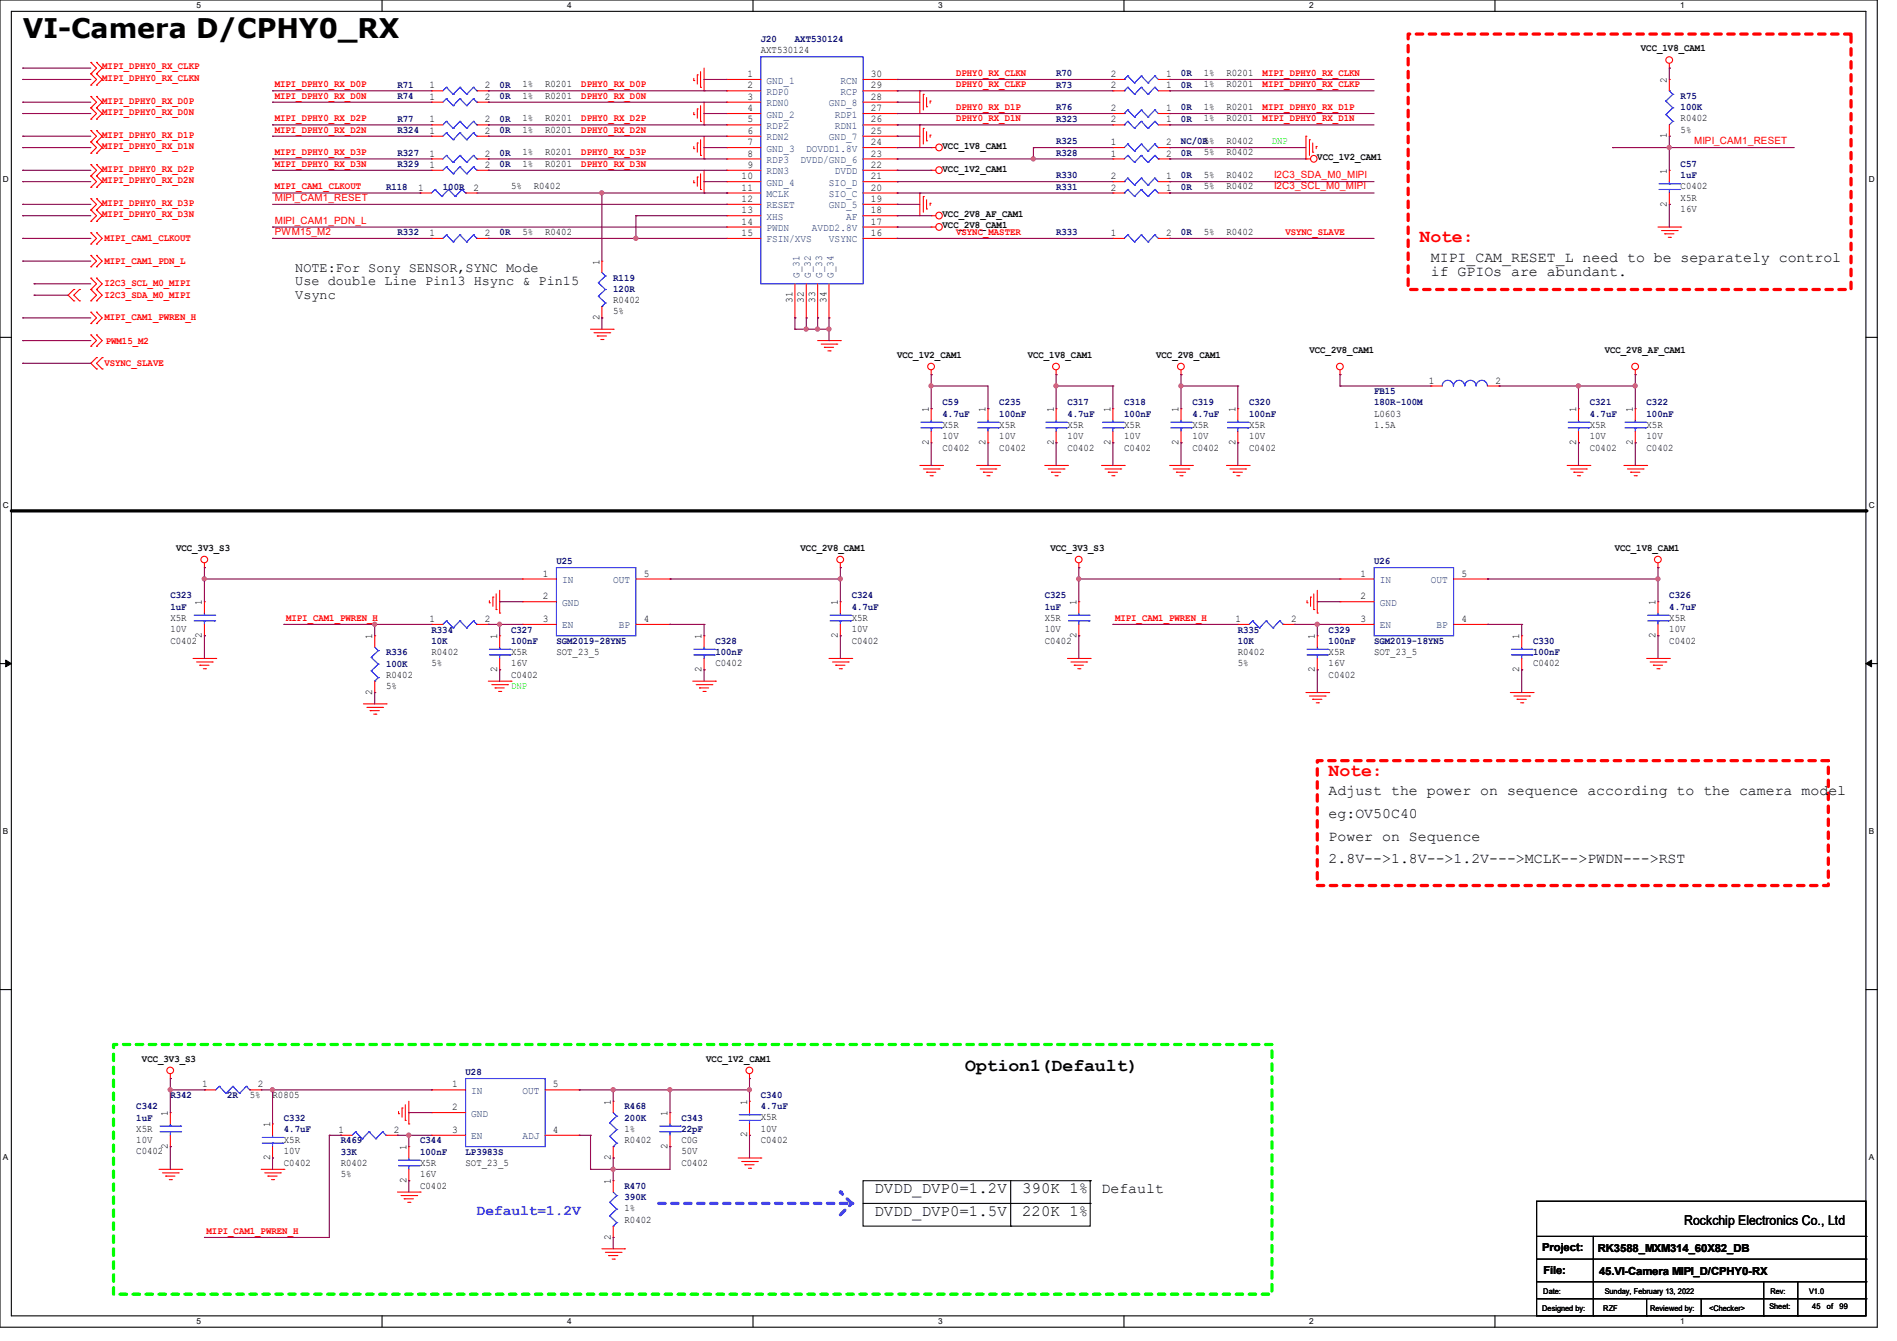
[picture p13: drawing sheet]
<svg xmlns="http://www.w3.org/2000/svg" width="297mm" height="210mm" viewBox="0 0 297 210" stroke-linecap="round" stroke-linejoin="round" font-family="sans-serif">
<defs><g id="words">
<text font-size="4.2" x="3.6" y="6">VI-Camera D/CPHY0_RX</text>
<g font-size="2.8" fill="#f00">
<text x="222.2" y="37.9">Note:</text>
<text x="208" y="121.5">Note:</text>
</g>
<text font-size="2.8" x="151.1" y="167.7">Option1(Default)</text>
<g font-size="2.5">
<text x="136.9" y="190.4">DVDD_DVP0=1.5V</text>
<text x="136.9" y="186.9">DVDD_DVP0=1.2V</text>
<text x="160" y="190.4">220K 1%</text>
<text x="160" y="186.9">390K 1%</text>
</g>
<g font-size="2.3">
<text x="224" y="41">MIPI_CAM_RESET_L need to be separately control</text>
<text x="224" y="43.3">if GPIOs are abundant.</text>
<text x="208" y="124.5">Adjust the power on sequence according to the camera model</text>
<text x="208" y="128.1">eg:OV50C40</text>
<text x="208" y="131.7">Power on Sequence</text>
<text x="208" y="135.2">2.8V--&gt;1.8V--&gt;1.2V---&gt;MCLK--&gt;PWDN---&gt;RST</text>
<text x="172.5" y="186.8">Default</text>
</g>
<text font-size="2.3" fill="#8000ff" x="74.7" y="190.3">Default=1.2V</text>
<g font-size="2.1">
<text x="46.2" y="42.5">NOTE:For Sony SENSOR,SYNC Mode</text>
<text x="46.2" y="44.7">Use double Line Pin13 Hsync &amp; Pin15</text>
<text x="46.2" y="46.8">Vsync</text>
<text x="263.7" y="191.9">Rockchip Electronics Co., Ltd</text>
</g>
<g font-size="1.7">
<text x="241.5" y="196">Project:</text>
<text x="250.1" y="196.1">RK3588_MXM314_60X82_DB</text>
<text x="241.6" y="199.5">File:</text>
<text x="250.4" y="199.7">45.VI-Camera MIPI_D/CPHY0-RX</text>
</g>
<g font-size="1.6" fill="#f00">
<text x="16" y="10.9">MIPI_DPHY0_RX_CLKP</text>
<text x="149.7" y="11.9">DPHY0_RX_CLKN</text>
<text x="197.7" y="11.9">MIPI_DPHY0_RX_CLKN</text>
<text x="16" y="18">MIPI_DPHY0_RX_D0N</text>
<text x="16" y="16.2">MIPI_DPHY0_RX_D0P</text>
<text x="16" y="12.7">MIPI_DPHY0_RX_CLKN</text>
<text x="43" y="13.7">MIPI_DPHY0_RX_D0P</text>
<text x="43" y="15.5">MIPI_DPHY0_RX_D0N</text>
<text x="91" y="13.7">DPHY0_RX_D0P</text>
<text x="91" y="15.5">DPHY0_RX_D0N</text>
<text x="149.7" y="13.7">DPHY0_RX_CLKP</text>
<text x="149.7" y="17.2">DPHY0_RX_D1P</text>
<text x="197.7" y="13.7">MIPI_DPHY0_RX_CLKP</text>
<text x="197.7" y="17.2">MIPI_DPHY0_RX_D1P</text>
<text x="16" y="23.3">MIPI_DPHY0_RX_D1N</text>
<text x="16" y="21.5">MIPI_DPHY0_RX_D1P</text>
<text x="43" y="19">MIPI_DPHY0_RX_D2P</text>
<text x="43" y="20.8">MIPI_DPHY0_RX_D2N</text>
<text x="91" y="19">DPHY0_RX_D2P</text>
<text x="91" y="20.8">DPHY0_RX_D2N</text>
<text x="149.7" y="19">DPHY0_RX_D1N</text>
<text x="197.7" y="19">MIPI_DPHY0_RX_D1N</text>
<text x="265.3" y="22.6">MIPI_CAM1_RESET</text>
<text x="16" y="28.7">MIPI_DPHY0_RX_D2N</text>
<text x="16" y="26.9">MIPI_DPHY0_RX_D2P</text>
<text x="43" y="29.7">MIPI_CAM1_CLKOUT</text>
<text x="43" y="24.3">MIPI_DPHY0_RX_D3P</text>
<text x="43" y="26.1">MIPI_DPHY0_RX_D3N</text>
<text x="91" y="24.3">DPHY0_RX_D3P</text>
<text x="91" y="26.1">DPHY0_RX_D3N</text>
<text x="199.5" y="27.9">I2C3_SDA_M0_MIPI</text>
<text x="199.5" y="29.7">I2C3_SCL_M0_MIPI</text>
<text x="16" y="34">MIPI_DPHY0_RX_D3N</text>
<text x="16" y="32.2">MIPI_DPHY0_RX_D3P</text>
<text x="43" y="35">MIPI_CAM1_PDN_L</text>
<text x="43" y="31.5">MIPI_CAM1_RESET</text>
<text x="16.3" y="37.7">MIPI_CAM1_CLKOUT</text>
<text x="16.3" y="41.3">MIPI_CAM1_PDN_L</text>
<text x="43" y="36.8">PWM15_M2</text>
<text x="149.7" y="36.8">VSYNC_MASTER</text>
<text x="201.2" y="36.8">VSYNC_SLAVE</text>
<text x="16.3" y="46.6">I2C3_SDA_M0_MIPI</text>
<text x="16.3" y="44.8">I2C3_SCL_M0_MIPI</text>
<text x="16.3" y="50.2">MIPI_CAM1_PWREN_H</text>
<text x="16.6" y="53.9">PWM15_M2</text>
<text x="16.3" y="57.3">VSYNC_SLAVE</text>
<text x="44.8" y="97.2">MIPI_CAM1_PWREN_H</text>
<text x="174.6" y="97.2">MIPI_CAM1_PWREN_H</text>
<text x="32.3" y="193.2">MIPI_CAM1_PWREN_H</text>
</g>
<g font-size="1.6" fill="#000080">
<text x="119.1" y="6.6">J20</text>
<text x="124.5" y="6.6">AXT530124</text>
<text x="165.4" y="11.9">R70</text>
<text x="184.9" y="11.9">0R</text>
<text x="62.2" y="13.7">R71</text>
<text x="62.2" y="15.5">R74</text>
<text x="78.2" y="13.7">0R</text>
<text x="78.2" y="15.5">0R</text>
<text x="165.4" y="13.7">R73</text>
<text x="165.4" y="17.3">R76</text>
<text x="184.9" y="13.7">0R</text>
<text x="184.9" y="17.3">0R</text>
<text x="263.1" y="15.5">R75</text>
<text x="263.1" y="17.3">100K</text>
<text x="62.2" y="20.8">R324</text>
<text x="62.2" y="19">R77</text>
<text x="78.2" y="20.8">0R</text>
<text x="78.2" y="19">0R</text>
<text x="165.4" y="19">R323</text>
<text x="165.4" y="22.6">R325</text>
<text x="184.9" y="19">0R</text>
<text x="184.9" y="22.6">NC/0R5%</text>
<text x="60.5" y="29.7">R118</text>
<text x="62.2" y="26.2">R329</text>
<text x="62.2" y="24.4">R327</text>
<text x="69.3" y="29.7">100R</text>
<text x="78.2" y="26.2">0R</text>
<text x="78.2" y="24.4">0R</text>
<text x="165.4" y="27.9">R330</text>
<text x="165.4" y="29.7">R331</text>
<text x="165.4" y="24.4">R328</text>
<text x="184.9" y="27.9">0R</text>
<text x="184.9" y="29.7">0R</text>
<text x="184.9" y="24.4">0R</text>
<text x="263.1" y="26.2">C57</text>
<text x="263.1" y="27.9">1uF</text>
<text x="62.2" y="36.8">R332</text>
<text x="78.2" y="36.8">0R</text>
<text x="165.4" y="36.8">R333</text>
<text x="184.9" y="36.8">0R</text>
<text x="96" y="43.9">R119</text>
<text x="96" y="45.7">120R</text>
<text x="147.6" y="63.5">C59</text>
<text x="147.6" y="65.3">4.7uF</text>
<text x="156.5" y="63.5">C235</text>
<text x="156.5" y="65.3">100nF</text>
<text x="167.1" y="63.5">C317</text>
<text x="167.1" y="65.3">4.7uF</text>
<text x="176" y="63.5">C318</text>
<text x="176" y="65.3">100nF</text>
<text x="186.7" y="63.5">C319</text>
<text x="186.7" y="65.3">4.7uF</text>
<text x="195.6" y="63.5">C320</text>
<text x="195.6" y="65.3">100nF</text>
<text x="215.1" y="61.7">FB15</text>
<text x="215.1" y="63.5">180R-100M</text>
<text x="248.9" y="63.5">C321</text>
<text x="248.9" y="65.3">4.7uF</text>
<text x="257.8" y="63.5">C322</text>
<text x="257.8" y="65.3">100nF</text>
<text x="87.1" y="88.4">U25</text>
<text x="215.1" y="88.4">U26</text>
<text x="26.7" y="93.7">C323</text>
<text x="26.7" y="95.5">1uF</text>
<text x="133.3" y="93.7">C324</text>
<text x="133.3" y="95.5">4.7uF</text>
<text x="163.6" y="93.7">C325</text>
<text x="163.6" y="95.5">1uF</text>
<text x="261.4" y="93.7">C326</text>
<text x="261.4" y="95.5">4.7uF</text>
<text x="67.6" y="99.1">R334</text>
<text x="67.6" y="100.8">10K</text>
<text x="80" y="99.1">C327</text>
<text x="80" y="100.8">100nF</text>
<text x="87.1" y="100.8">SGM2019-28YN5</text>
<text x="112" y="100.8">C328</text>
<text x="193.8" y="99.1">R335</text>
<text x="193.8" y="100.8">10K</text>
<text x="208" y="99.1">C329</text>
<text x="208" y="100.8">100nF</text>
<text x="215.1" y="100.8">SGM2019-18YN5</text>
<text x="240" y="100.8">C330</text>
<text x="60.5" y="102.6">R336</text>
<text x="60.5" y="104.4">100K</text>
<text x="112" y="102.6">100nF</text>
<text x="240" y="102.6">100nF</text>
<text x="21.3" y="173.7">C342</text>
<text x="26.7" y="172">R342</text>
<text x="35.6" y="172">2R</text>
<text x="72.9" y="168.4">U28</text>
<text x="97.8" y="173.7">R468</text>
<text x="119.1" y="172">C340</text>
<text x="119.1" y="173.7">4.7uF</text>
<text x="21.3" y="175.5">1uF</text>
<text x="44.4" y="175.5">C332</text>
<text x="44.4" y="177.3">4.7uF</text>
<text x="53.3" y="179.1">R469</text>
<text x="65.8" y="179.1">C344</text>
<text x="97.8" y="175.5">200K</text>
<text x="106.7" y="175.5">C343</text>
<text x="106.7" y="177.3">22pF</text>
<text x="53.3" y="180.8">33K</text>
<text x="65.8" y="180.8">100nF</text>
<text x="72.9" y="180.8">LP3983S</text>
<text x="97.8" y="186.2">R470</text>
<text x="97.8" y="188">390K</text>
</g>
<g font-size="1.6">
<text x="119.1" y="8.3">AXT530124</text>
<text x="188.5" y="11.9">1%</text>
<text x="192" y="11.9">R0201</text>
<text x="256.9" y="8">VCC_1V8_CAM1</text>
<text x="67.2" y="13.8">1</text>
<text x="67.2" y="15.6">1</text>
<text x="75.9" y="13.8">2</text>
<text x="75.9" y="15.6">2</text>
<text x="81.8" y="13.7">1%</text>
<text x="81.8" y="15.5">1%</text>
<text x="85.3" y="13.7">R0201</text>
<text x="85.3" y="15.5">R0201</text>
<text x="117" y="12.1">1</text>
<text x="117" y="13.8">2</text>
<text x="117" y="15.6">3</text>
<text x="117" y="17.4">4</text>
<text x="136.4" y="17.4">27</text>
<text x="136.4" y="15.6">28</text>
<text x="136.4" y="13.8">29</text>
<text x="136.4" y="12.1">30</text>
<text x="173.9" y="13.8">2</text>
<text x="173.9" y="12.1">2</text>
<text x="173.9" y="17.4">2</text>
<text x="182.6" y="13.8">1</text>
<text x="182.6" y="12.1">1</text>
<text x="182.6" y="17.4">1</text>
<text x="188.5" y="13.7">1%</text>
<text x="188.5" y="17.2">1%</text>
<text x="192" y="13.7">R0201</text>
<text x="192" y="17.2">R0201</text>
<text x="261" y="13" transform="rotate(-90 261 13)">2</text>
<text x="67.2" y="21">1</text>
<text x="67.2" y="19.2">1</text>
<text x="75.9" y="21">2</text>
<text x="75.9" y="19.2">2</text>
<text x="81.8" y="20.8">1%</text>
<text x="81.8" y="19">1%</text>
<text x="85.3" y="20.8">R0201</text>
<text x="85.3" y="19">R0201</text>
<text x="117" y="19.2">5</text>
<text x="117" y="21">6</text>
<text x="117" y="22.7">7</text>
<text x="136.4" y="22.7">24</text>
<text x="136.4" y="21">25</text>
<text x="136.4" y="19.2">26</text>
<text x="147.6" y="23.3">VCC_1V8_CAM1</text>
<text x="173.9" y="19.2">2</text>
<text x="173.9" y="22.7">1</text>
<text x="182.6" y="19.2">1</text>
<text x="182.6" y="22.7">2</text>
<text x="188.5" y="19">1%</text>
<text x="192" y="19">R0201</text>
<text x="192" y="22.6">R0402</text>
<text x="261" y="21.7" transform="rotate(-90 261 21.7)">1</text>
<text x="263.1" y="19">R0402</text>
<text x="263.1" y="20.8">5%</text>
<text x="65.4" y="29.8">1</text>
<text x="67.2" y="26.3">1</text>
<text x="67.2" y="24.5">1</text>
<text x="74.1" y="29.8">2</text>
<text x="75.9" y="26.3">2</text>
<text x="75.9" y="24.5">2</text>
<text x="80" y="29.7">5%</text>
<text x="81.8" y="26.1">1%</text>
<text x="81.8" y="24.3">1%</text>
<text x="83.6" y="29.7">R0402</text>
<text x="85.3" y="26.1">R0201</text>
<text x="85.3" y="24.3">R0201</text>
<text x="116.1" y="28.1">10</text>
<text x="116.1" y="29.8">11</text>
<text x="117" y="24.5">8</text>
<text x="117" y="26.3">9</text>
<text x="136.4" y="29.8">20</text>
<text x="136.4" y="28.1">21</text>
<text x="136.4" y="26.3">22</text>
<text x="136.4" y="24.5">23</text>
<text x="147.6" y="26.9">VCC_1V2_CAM1</text>
<text x="173.9" y="28.1">2</text>
<text x="173.9" y="29.8">2</text>
<text x="173.9" y="24.5">1</text>
<text x="182.6" y="28.1">1</text>
<text x="182.6" y="29.8">1</text>
<text x="182.6" y="24.5">2</text>
<text x="188.5" y="27.9">5%</text>
<text x="188.5" y="29.7">5%</text>
<text x="188.5" y="24.3">5%</text>
<text x="192" y="27.9">R0402</text>
<text x="192" y="29.7">R0402</text>
<text x="192" y="24.3">R0402</text>
<text x="206.2" y="25.1">VCC_1V2_CAM1</text>
<text x="261" y="27.2" transform="rotate(-90 261 27.2)">1</text>
<text x="263.1" y="29.7">C0402</text>
<text x="116.1" y="31.6">12</text>
<text x="116.1" y="33.4">13</text>
<text x="116.1" y="35.2">14</text>
<text x="136.4" y="35.2">17</text>
<text x="136.4" y="33.4">18</text>
<text x="136.4" y="31.6">19</text>
<text x="147.6" y="35.8">VCC_2V8_CAM1</text>
<text x="147.6" y="34">VCC_2V8_AF_CAM1</text>
<text x="261" y="32.3" transform="rotate(-90 261 32.3)">2</text>
<text x="263.1" y="31.5">X5R</text>
<text x="263.1" y="33.2">16V</text>
<text x="67.2" y="37">1</text>
<text x="75.9" y="37">2</text>
<text x="81.8" y="36.8">5%</text>
<text x="85.3" y="36.8">R0402</text>
<text x="93.9" y="41.4" transform="rotate(-90 93.9 41.4)">1</text>
<text x="116.1" y="37">15</text>
<text x="136.4" y="37">16</text>
<text x="173.9" y="37">1</text>
<text x="182.6" y="37">2</text>
<text x="188.5" y="36.8">5%</text>
<text x="192" y="36.8">R0402</text>
<text x="96" y="47.5">R0402</text>
<text x="124.1" y="47.5" transform="rotate(-90 124.1 47.5)">31</text>
<text x="125.9" y="47.5" transform="rotate(-90 125.9 47.5)">32</text>
<text x="127.6" y="47.5" transform="rotate(-90 127.6 47.5)">33</text>
<text x="129.4" y="47.5" transform="rotate(-90 129.4 47.5)">34</text>
<text x="93.9" y="50.1" transform="rotate(-90 93.9 50.1)">2</text>
<text x="96" y="49.2">5%</text>
<text x="140.5" y="56">VCC_1V2_CAM1</text>
<text x="160.9" y="56">VCC_1V8_CAM1</text>
<text x="181" y="56">VCC_2V8_CAM1</text>
<text x="205" y="55.3">VCC_2V8_CAM1</text>
<text x="251.2" y="55.3">VCC_2V8_AF_CAM1</text>
<text x="145.4" y="64.6" transform="rotate(-90 145.4 64.6)">1</text>
<text x="154.3" y="64.6" transform="rotate(-90 154.3 64.6)">1</text>
<text x="165" y="64.6" transform="rotate(-90 165 64.6)">1</text>
<text x="173.9" y="64.6" transform="rotate(-90 173.9 64.6)">1</text>
<text x="184.5" y="64.6" transform="rotate(-90 184.5 64.6)">1</text>
<text x="193.4" y="64.6" transform="rotate(-90 193.4 64.6)">1</text>
<text x="215.1" y="65.2">L0603</text>
<text x="223.7" y="60.1">1</text>
<text x="234.1" y="60.1">2</text>
<text x="246.8" y="64.6" transform="rotate(-90 246.8 64.6)">1</text>
<text x="255.7" y="64.6" transform="rotate(-90 255.7 64.6)">1</text>
<text x="145.4" y="69.7" transform="rotate(-90 145.4 69.7)">2</text>
<text x="147.6" y="70.6">C0402</text>
<text x="147.6" y="67">X5R</text>
<text x="147.6" y="68.8">10V</text>
<text x="154.3" y="69.7" transform="rotate(-90 154.3 69.7)">2</text>
<text x="156.5" y="70.6">C0402</text>
<text x="156.5" y="67">X5R</text>
<text x="156.5" y="68.8">10V</text>
<text x="165" y="69.7" transform="rotate(-90 165 69.7)">2</text>
<text x="167.1" y="70.6">C0402</text>
<text x="167.1" y="67">X5R</text>
<text x="167.1" y="68.8">10V</text>
<text x="173.9" y="69.7" transform="rotate(-90 173.9 69.7)">2</text>
<text x="176" y="70.6">C0402</text>
<text x="176" y="67">X5R</text>
<text x="176" y="68.8">10V</text>
<text x="184.5" y="69.7" transform="rotate(-90 184.5 69.7)">2</text>
<text x="186.7" y="70.6">C0402</text>
<text x="186.7" y="67">X5R</text>
<text x="186.7" y="68.8">10V</text>
<text x="193.4" y="69.7" transform="rotate(-90 193.4 69.7)">2</text>
<text x="195.6" y="70.6">C0402</text>
<text x="195.6" y="67">X5R</text>
<text x="195.6" y="68.8">10V</text>
<text x="215.1" y="67">1.5A</text>
<text x="246.8" y="69.7" transform="rotate(-90 246.8 69.7)">2</text>
<text x="248.9" y="70.6">C0402</text>
<text x="248.9" y="67">X5R</text>
<text x="248.9" y="68.8">10V</text>
<text x="255.7" y="69.7" transform="rotate(-90 255.7 69.7)">2</text>
<text x="257.8" y="70.6">C0402</text>
<text x="257.8" y="67">X5R</text>
<text x="257.8" y="68.8">10V</text>
<text x="27.6" y="86.3">VCC_3V3_S3</text>
<text x="125.3" y="86.3">VCC_2V8_CAM1</text>
<text x="164.5" y="86.3">VCC_3V3_S3</text>
<text x="252.8" y="86.3">VCC_1V8_CAM1</text>
<text x="31.6" y="94.8" transform="rotate(-90 31.6 94.8)">1</text>
<text x="85" y="90.3">1</text>
<text x="85" y="93.9">2</text>
<text x="100.8" y="90.3">5</text>
<text x="131.2" y="94.8" transform="rotate(-90 131.2 94.8)">1</text>
<text x="168.5" y="94.8" transform="rotate(-90 168.5 94.8)">1</text>
<text x="213" y="90.3">1</text>
<text x="213" y="93.9">2</text>
<text x="228.8" y="90.3">5</text>
<text x="259.2" y="94.8" transform="rotate(-90 259.2 94.8)">1</text>
<text x="26.7" y="100.8">C0402</text>
<text x="26.7" y="97.2">X5R</text>
<text x="26.7" y="99">10V</text>
<text x="31.6" y="99.9" transform="rotate(-90 31.6 99.9)">2</text>
<text x="58.3" y="100.1" transform="rotate(-90 58.3 100.1)">1</text>
<text x="67.2" y="97.4">1</text>
<text x="75.9" y="97.4">2</text>
<text x="77.9" y="100.1" transform="rotate(-90 77.9 100.1)">1</text>
<text x="85" y="97.4">3</text>
<text x="100.8" y="97.4">4</text>
<text x="109.9" y="100.1" transform="rotate(-90 109.9 100.1)">1</text>
<text x="131.2" y="99.9" transform="rotate(-90 131.2 99.9)">2</text>
<text x="133.3" y="100.8">C0402</text>
<text x="133.3" y="97.2">X5R</text>
<text x="133.3" y="99">10V</text>
<text x="163.6" y="100.8">C0402</text>
<text x="163.6" y="97.2">X5R</text>
<text x="163.6" y="99">10V</text>
<text x="168.5" y="99.9" transform="rotate(-90 168.5 99.9)">2</text>
<text x="193.5" y="97.4">1</text>
<text x="202.1" y="97.4">2</text>
<text x="205.9" y="100.1" transform="rotate(-90 205.9 100.1)">1</text>
<text x="213" y="97.4">3</text>
<text x="228.8" y="97.4">4</text>
<text x="237.9" y="100.1" transform="rotate(-90 237.9 100.1)">1</text>
<text x="259.2" y="99.9" transform="rotate(-90 259.2 99.9)">2</text>
<text x="261.4" y="100.8">C0402</text>
<text x="261.4" y="97.2">X5R</text>
<text x="261.4" y="99">10V</text>
<text x="60.5" y="106.1">R0402</text>
<text x="60.5" y="107.9">5%</text>
<text x="67.6" y="102.6">R0402</text>
<text x="67.6" y="104.3">5%</text>
<text x="77.9" y="105.2" transform="rotate(-90 77.9 105.2)">2</text>
<text x="80" y="106.1">C0402</text>
<text x="80" y="102.6">X5R</text>
<text x="80" y="104.3">16V</text>
<text x="87.1" y="102.6">SOT_23_5</text>
<text x="109.9" y="105.2" transform="rotate(-90 109.9 105.2)">2</text>
<text x="112" y="104.3">C0402</text>
<text x="193.8" y="102.6">R0402</text>
<text x="193.8" y="104.3">5%</text>
<text x="205.9" y="105.2" transform="rotate(-90 205.9 105.2)">2</text>
<text x="208" y="106.1">C0402</text>
<text x="208" y="102.6">X5R</text>
<text x="208" y="104.3">16V</text>
<text x="215.1" y="102.6">SOT_23_5</text>
<text x="237.9" y="105.2" transform="rotate(-90 237.9 105.2)">2</text>
<text x="240" y="104.3">C0402</text>
<text x="58.3" y="108.8" transform="rotate(-90 58.3 108.8)">2</text>
<text x="22.2" y="166.3">VCC_3V3_S3</text>
<text x="110.6" y="166.3">VCC_1V2_CAM1</text>
<text x="31.7" y="170.3">1</text>
<text x="39.1" y="171.9">5%</text>
<text x="40.3" y="170.3">2</text>
<text x="42.7" y="171.9">R0805</text>
<text x="70.8" y="170.3">1</text>
<text x="70.8" y="173.9">2</text>
<text x="86.6" y="170.3">5</text>
<text x="95.6" y="173" transform="rotate(-90 95.6 173)">1</text>
<text x="117" y="173" transform="rotate(-90 117 173)">1</text>
<text x="21.3" y="177.2">X5R</text>
<text x="21.3" y="179">10V</text>
<text x="26.3" y="179.9" transform="rotate(-90 26.3 179.9)">2</text>
<text x="26.3" y="174.8" transform="rotate(-90 26.3 174.8)">1</text>
<text x="42.3" y="176.6" transform="rotate(-90 42.3 176.6)">1</text>
<text x="44.4" y="179">X5R</text>
<text x="53" y="177.4">1</text>
<text x="61.7" y="177.4">2</text>
<text x="70.8" y="177.4">3</text>
<text x="86.6" y="177.4">4</text>
<text x="97.8" y="179">R0402</text>
<text x="97.8" y="177.2">1%</text>
<text x="104.5" y="179.9" transform="rotate(-90 104.5 179.9)">2</text>
<text x="104.5" y="174.8" transform="rotate(-90 104.5 174.8)">1</text>
<text x="106.7" y="179">C0G</text>
<text x="117" y="178.1" transform="rotate(-90 117 178.1)">2</text>
<text x="119.1" y="179">C0402</text>
<text x="119.1" y="175.5">X5R</text>
<text x="119.1" y="177.2">10V</text>
<text x="21.3" y="180.8">C0402</text>
<text x="42.3" y="181.7" transform="rotate(-90 42.3 181.7)">2</text>
<text x="44.4" y="182.6">C0402</text>
<text x="44.4" y="180.8">10V</text>
<text x="53.3" y="182.6">R0402</text>
<text x="53.3" y="184.4">5%</text>
<text x="63.6" y="185.2" transform="rotate(-90 63.6 185.2)">2</text>
<text x="63.6" y="180.1" transform="rotate(-90 63.6 180.1)">1</text>
<text x="65.8" y="182.6">X5R</text>
<text x="65.8" y="184.4">16V</text>
<text x="72.9" y="182.6">SOT_23_5</text>
<text x="95.6" y="185.5" transform="rotate(-90 95.6 185.5)">1</text>
<text x="95.6" y="181.7" transform="rotate(-90 95.6 181.7)">2</text>
<text x="106.7" y="182.6">C0402</text>
<text x="106.7" y="180.8">50V</text>
<text x="65.8" y="186.1">C0402</text>
<text x="97.8" y="191.5">R0402</text>
<text x="97.8" y="189.7">1%</text>
<text x="95.6" y="194.1" transform="rotate(-90 95.6 194.1)">2</text>
</g>
<g font-size="1.6" fill="#004080">
<text x="120" y="13.1">GND_1</text>
<text x="120" y="14.9">RDP0</text>
<text x="120" y="16.6">RDN0</text>
<text x="129.8" y="16.6">GND_8</text>
<text x="131.6" y="14.9">RCP</text>
<text x="131.6" y="13.1">RCN</text>
<text x="120" y="18.4">GND_2</text>
<text x="120" y="20.2">RDP2</text>
<text x="120" y="22">RDN2</text>
<text x="120" y="23.7">GND_3</text>
<text x="126.2" y="23.7">DOVDD1.8V</text>
<text x="129.8" y="22">GND_7</text>
<text x="130.7" y="20.2">RDN1</text>
<text x="130.7" y="18.4">RDP1</text>
<text x="120" y="25.5">RDP3</text>
<text x="120" y="27.3">RDN3</text>
<text x="120" y="29.1">GND_4</text>
<text x="125.3" y="25.5">DVDD/GND_6</text>
<text x="129.8" y="29.1">SIO_D</text>
<text x="130.7" y="27.3">DVDD</text>
<text x="120" y="30.9">MCLK</text>
<text x="120" y="32.6">RESET</text>
<text x="120" y="34.4">XHS</text>
<text x="129.8" y="32.6">GND_5</text>
<text x="129.8" y="30.9">SIO_C</text>
<text x="132.5" y="34.4">AF</text>
<text x="120" y="36.2">PWDN</text>
<text x="120" y="38">FSIN/XVS</text>
<text x="127.1" y="36.2">AVDD2.8V</text>
<text x="129.8" y="38">VSYNC</text>
<text x="125.2" y="43.6" transform="rotate(-90 125.2 43.6)">G_31</text>
<text x="127" y="43.6" transform="rotate(-90 127 43.6)">G_32</text>
<text x="128.7" y="43.6" transform="rotate(-90 128.7 43.6)">G_33</text>
<text x="130.5" y="43.6" transform="rotate(-90 130.5 43.6)">G_34</text>
<text x="88" y="91.3">IN</text>
<text x="88" y="94.9">GND</text>
<text x="96" y="91.3">OUT</text>
<text x="216" y="91.3">IN</text>
<text x="216" y="94.9">GND</text>
<text x="224" y="91.3">OUT</text>
<text x="88" y="98.4">EN</text>
<text x="96.9" y="98.4">BP</text>
<text x="216" y="98.4">EN</text>
<text x="224.9" y="98.4">BP</text>
<text x="73.8" y="171.3">IN</text>
<text x="81.8" y="171.3">OUT</text>
<text x="73.8" y="174.9">GND</text>
<text x="73.8" y="178.4">EN</text>
<text x="81.8" y="178.4">ADJ</text>
</g>
<g font-size="1.6" fill="#0f0">
<text x="199.1" y="22.6">DNP</text>
<text x="80" y="107.9">DNP</text>
</g>
<g font-size="1.3">
<text x="30.8" y="1.3">5</text>
<text x="88.8" y="1.3">4</text>
<text x="146.9" y="1.3">3</text>
<text x="205" y="1.3">2</text>
<text x="263.1" y="1.3">1</text>
<text x=".5" y="28.4">D</text>
<text x="292.6" y="28.4">D</text>
<text x=".5" y="79.5">C</text>
<text x="292.6" y="79.5">C</text>
<text x=".5" y="130.6">B</text>
<text x="292.6" y="130.6">B</text>
<text x=".5" y="181.7">A</text>
<text x="292.6" y="181.7">A</text>
<text x="30.8" y="207.4">5</text>
<text x="88.8" y="207.4">4</text>
<text x="146.9" y="207.4">3</text>
<text x="205" y="207.4">2</text>
<text x="263.1" y="207.4">1</text>
</g>
<g font-size="1.2">
<text x="241.6" y="202.6">Date:</text>
<text x="251.2" y="202.6">Sunday, February 13, 2022</text>
<text x="277.2" y="202.6">Rev:</text>
<text x="283.2" y="202.6">V1.0</text>
<text x="241.5" y="205.3">Designed by:</text>
<text x="251" y="205.3">RZF</text>
<text x="258.4" y="205.3">Reviewed by:</text>
<text x="267.6" y="205.3">&lt;Checker&gt;</text>
<text x="277" y="205.1">Sheet:</text>
<text x="283.8" y="205.1">45</text>
<text x="286" y="205.1">of</text>
<text x="288" y="205.1">99</text>
</g>
</g></defs>
<path d="M0 0h293.9v207.9h-293.9zM1.8 1.8h290.3v204.3h-290.3z" fill="none" stroke="#000" stroke-width=".17"/>
<g fill="#fff">
<path d="M30.8 .2h.7v1.4h-.7z"/>
<path d="M30.8 206.2h.7v1.4h-.7z"/>
</g>
<path d="M59.8 0v1.8M59.8 206.1v1.8" fill="none" stroke="#000" stroke-width=".17"/>
<g fill="#fff">
<path d="M88.8 .2h.7v1.4h-.7z"/>
<path d="M88.8 206.2h.7v1.4h-.7z"/>
</g>
<path d="M117.9 0v1.8M117.9 206.1v1.8" fill="none" stroke="#000" stroke-width=".17"/>
<g fill="#fff">
<path d="M146.9 .2h.7v1.4h-.7z"/>
<path d="M146.9 206.2h.7v1.4h-.7z"/>
</g>
<path d="M176 0v1.8M176 206.1v1.8" fill="none" stroke="#000" stroke-width=".17"/>
<g fill="#fff">
<path d="M205 .2h.7v1.4h-.7z"/>
<path d="M205 206.2h.7v1.4h-.7z"/>
</g>
<path d="M234.1 0v1.8M234.1 206.1v1.8" fill="none" stroke="#000" stroke-width=".17"/>
<g fill="#fff">
<path d="M263.1 .2h.6v1.4h-.6z"/>
<path d="M263.1 206.2h.6v1.4h-.6z"/>
<path d="M.5 27.3h.9v1.4h-.9z"/>
<path d="M292.6 27.3h.9v1.4h-.9z"/>
<path d="M.5 78.4h.9v1.4h-.9z"/>
<path d="M292.6 78.4h.9v1.4h-.9z"/>
</g>
<path d="M0 52.8h1.8M292.1 52.8h1.8" fill="none" stroke="#000" stroke-width=".17"/>
<g fill="#fff">
<path d="M.5 129.5h.8v1.4h-.8z"/>
<path d="M292.6 129.5h.8v1.4h-.8z"/>
</g>
<path d="M0 103.9h1.8M292.1 103.9h1.8" fill="none" stroke="#000" stroke-width=".17"/>
<path d="M.9 103.4l.9 .5-.9 .5zM292.1 103.9l.9-.5v1z" fill="#000" stroke="#000" stroke-width=".16"/>
<g fill="#fff">
<path d="M.5 180.5h.8v1.4h-.8z"/>
<path d="M292.6 180.5h.8v1.4h-.8z"/>
</g>
<path d="M0 155h1.8M292.1 155h1.8M135.1 184.9h35.6v7.1h-35.6zM135.1 188.5h35.6M158.2 192h.1M158.2 184.9v7.1M170.7 188.5h.1M170.7 184.9h.1" fill="none" stroke="#000" stroke-width=".17"/>
<path d="M17.8 163.6h181.3v39.1h-181.3z" fill="none" stroke="#0f0" stroke-width=".51" stroke-dasharray="1 1"/>
<path d="M103.1 188.5h30.2" fill="none" stroke="#8000ff" stroke-width=".51" stroke-dasharray="1 1"/>
<circle cx="133.3" cy="188.5" r=".25" fill="#8000ff" stroke-dasharray="1 1"/>
<path d="M131.6 190.2l1.7-1.7" fill="none" stroke="#8000ff" stroke-width=".51" stroke-dasharray="1 1"/>
<circle cx="133.3" cy="188.5" r=".25" fill="#8000ff" stroke-dasharray="1 1"/>
<path d="M133.3 188.5l-1.7-1.8" fill="none" stroke="#8000ff" stroke-width=".51" stroke-dasharray="1 1"/>
<circle cx="131.6" cy="186.7" r=".25" fill="#8000ff" stroke-dasharray="1 1"/>
<path d="M220.5 5.3h69.3v40h-69.3zM206.2 119.1h80.1v19.6h-80.1z" fill="none" stroke="#f00" stroke-width=".51" stroke-dasharray="1 1"/>
<path d="M1.8 80h290.3" fill="none" stroke="#000" stroke-width=".51"/>
<circle cx="292.1" cy="80" r=".25" fill="#000"/>
<g fill="none" stroke="#f00" stroke-width=".17">
<path d="M14.2 18.7h.1M14.2 16.9h.1M14.2 15.1h.1M14.2 13.3h.1M14.2 11.6h.1M14.2 9.8h.1M14.2 16.9l.9 .9-.9 .9M14.2 15.1l.9 .9-.9 .9M14.2 11.6l.9 .8-.9 .9M14.2 9.8l.9 .9-.9 .9M15.1 18.7h.1M15.1 16.9h.1"/>
<path d="M15.1 15.1h.1M15.1 13.3h.1M15.1 11.6h.1M15.1 9.8h.1M15.1 16.9l.9 .9-.9 .9M15.1 15.1l.9 .9-.9 .9M15.1 11.6l.9 .8-.9 .9M15.1 9.8l.9 .9-.9 .9M67.6 19.6h.1M67.6 14.2h.1M67.6 16h.1M67.6 14.2h1.7"/>
<path d="M67.6 19.6h1.7M67.6 16h1.7M74.7 14.2h1.8M74.7 19.6h1.8M74.7 16h1.8M76.5 19.6h.1M76.5 14.2h.1M76.5 16h.1M108.6 12.6h.1M108.6 17.9h.1M108.6 12.3v.3M108.6 17.6v.3"/>
<path d="M109.2 11.7h.1M109.2 17.1h.1M109.2 11.7v1.5M109.2 17.1v1.4M109.7 13.7h.1M109.7 19h.1M109.7 11.2v2.5M109.7 16.6v2.4M110.2 14.2h.1M110.2 19.6h.1M110.2 10.7v3.5M110.2 16v3.6"/>
<path d="M113.8 12.4h.1M113.8 14.2h.1M113.8 16h.1M113.8 17.8h.1M113.8 19.6h.1M113.8 14.2h5.3M113.8 19.6h5.3M113.8 12.4h5.3M113.8 16h5.3M113.8 17.8h5.3M135.1 14.2h5.4M135.1 19.6h5.4"/>
<path d="M135.1 12.4h5.4M135.1 16h5.4M135.1 17.8h5.4M140.5 19.6h.1M140.5 17.8h.1M140.5 16h.1M140.5 14.2h.1M140.5 12.4h.1M144 14.2h.1M144 19.6h.1M144 14.2v3.6M144 19.6v3.5"/>
<path d="M144.6 14.8h.1M144.6 14.8v2.4M145.1 16.7h.1M145.1 15.3v1.4M145.6 15.8h.1M145.6 15.8v.4M174.2 14.2h.1M174.2 19.6h.1M174.2 12.4h.1M174.2 17.8h.1M174.2 14.2h1.8M174.2 19.6h1.8"/>
<path d="M174.2 12.4h1.8M174.2 17.8h1.8M181.4 14.2h1.7M181.4 19.6h1.7M181.4 12.4h1.7M181.4 17.8h1.7M183.1 14.2h.1M183.1 19.6h.1M183.1 12.4h.1M183.1 17.8h.1M261.4 10.7h.1M261.4 12.4h.1"/>
<path d="M261.4 9.9v.8M261.4 12.4v1.8M261.4 19.6v1.7M14.2 24h.1M14.2 22.2h.1M14.2 20.4h.1M14.2 29.3h.1M14.2 27.6h.1M14.2 25.8h.1M14.2 34.7h.1M14.2 32.9h.1M14.2 31.1h.1"/>
<path d="M14.2 38.2h.1M14.2 36.4h.1M14.2 22.2l.9 .9-.9 .9M14.2 20.4l.9 .9-.9 .9M14.2 27.6l.9 .8-.9 .9M14.2 25.8l.9 .9-.9 .9M14.2 32.9l.9 .9-.9 .9M14.2 31.1l.9 .9-.9 .9M14.2 36.4l.9 .9-.9 .9M15.1 24h.1M15.1 22.2h.1M15.1 20.4h.1"/>
<path d="M15.1 29.3h.1M15.1 27.6h.1M15.1 25.8h.1M15.1 34.7h.1M15.1 32.9h.1M15.1 31.1h.1M15.1 38.2h.1M15.1 36.4h.1M15.1 22.2l.9 .9-.9 .9M15.1 20.4l.9 .9-.9 .9M15.1 27.6l.9 .8-.9 .9M15.1 25.8l.9 .9-.9 .9"/>
<path d="M15.1 32.9l.9 .9-.9 .9M15.1 31.1l.9 .9-.9 .9M15.1 36.4l.9 .9-.9 .9M65.8 30.2h.1M65.8 30.2h1.8M67.6 37.3h.1M67.6 21.3h.1M67.6 26.7h.1M67.6 24.9h.1M67.6 26.7h1.7M67.6 24.9h1.7M67.6 37.3h1.7"/>
<path d="M67.6 21.3h1.7M72.9 30.2h1.8M74.7 30.2h.1M74.7 26.7h1.8M74.7 24.9h1.8M74.7 37.3h1.8M74.7 21.3h1.8M76.5 37.3h.1M76.5 21.3h.1M76.5 26.7h.1M76.5 24.9h.1M108.6 23.3h.1"/>
<path d="M108.6 28.6h.1M108.6 22.9v.4M108.6 28.3v.3M109.2 22.4h.1M109.2 27.7h.1M109.2 22.4v1.4M109.2 27.7v1.5M109.7 24.3h.1M109.7 29.7h.1M109.7 21.9v2.4M109.7 27.2v2.5M110.2 24.9h.1"/>
<path d="M110.2 30.2h.1M110.2 21.3v3.6M110.2 26.7v3.5M113.8 21.3h.1M113.8 23.1h.1M113.8 24.9h.1M113.8 26.7h.1M113.8 28.4h.1M113.8 30.2h.1M113.8 32h.1M113.8 33.8h.1M113.8 35.6h.1"/>
<path d="M113.8 37.3h.1M113.8 23.1h5.3M113.8 26.7h5.3M113.8 35.6h5.3M113.8 33.8h5.3M113.8 24.9h5.3M113.8 37.3h5.3M113.8 21.3h5.3M113.8 28.4h5.3M113.8 30.2h5.3M113.8 32h5.3M135.1 23.1h5.4"/>
<path d="M135.1 26.7h5.4M135.1 35.6h5.4M135.1 33.8h5.4M135.1 24.9h5.4M135.1 37.3h5.4M135.1 21.3h5.4M135.1 28.4h5.4M135.1 30.2h5.4M135.1 32h5.4M140.5 37.3h.1M140.5 35.6h.1M140.5 33.8h.1"/>
<path d="M140.5 32h.1M140.5 30.2h.1M140.5 28.4h.1M140.5 26.7h.1M140.5 24.9h.1M140.5 23.1h.1M140.5 21.3h.1M144 30.2h.1M144 30.2v3.6M144.6 20.1h.1M144.6 30.8h.1M144.6 20.1v2.5"/>
<path d="M144.6 30.8v2.4M145.1 22.1h.1M145.1 32.7h.1M145.1 20.6v1.5M145.1 31.3v1.4M145.6 21.2h.1M145.6 31.8h.1M145.6 21.2v.3M145.6 31.8v.4M145.8 23.1h.1M145.8 26.7h.1M145.8 35.6h.1"/>
<path d="M145.8 33.8h.1M145.8 23.1h.7M145.8 26.7h.7M145.8 35.6h.7M145.8 33.8h.7M174.2 28.4h.1M174.2 30.2h.1M174.2 23.1h.1M174.2 24.9h.1M174.2 37.3h.1M174.2 23.1h1.8M174.2 24.9h1.8"/>
<path d="M174.2 37.3h1.8M174.2 28.4h1.8M174.2 30.2h1.8M181.4 23.1h1.7M181.4 24.9h1.7M181.4 37.3h1.7M181.4 28.4h1.7M181.4 30.2h1.7M183.1 28.4h.1M183.1 30.2h.1M183.1 23.1h.1M183.1 24.9h.1"/>
<path d="M183.1 37.3h.1M204.5 21.3h.1M204.5 24.9h.1M204.5 21.3v3.6M204.5 24.9h.7M205 21.9h.1M205 21.9v2.4M205.5 23.8h.1M205.5 22.4v1.4M206.1 22.9h.1M206.1 22.9v.4M259.6 35.6h3.5"/>
<path d="M260.1 36.1h2.5M260.6 36.6h.1M260.6 36.6h1.5M261.2 37.2h.3M261.4 21.3h.1M261.4 26.7h.1M261.4 32h.1M261.4 26.7v1.7M261.4 30.2v1.8M261.5 37.2h.1M262.6 36.1h.1M263.1 35.6h.1"/>
<path d="M11.6 45.3h.1M11.6 47.1h.1M11.6 45.3l-.9 .9 .9 .9M12.4 47.1h.1M12.4 45.3h.1M12.4 45.3l-.8 .9 .8 .9M14.2 41.8h.1M14.2 40h.1M14.2 50.7h.1M14.2 48.9h.1M14.2 54.2h.1M14.2 52.5h.1"/>
<path d="M14.2 47.1h.1M14.2 45.3h.1M14.2 43.6h.1M14.2 40l.9 .9-.9 .9M14.2 48.9l.9 .9-.9 .9M14.2 52.5l.9 .8-.9 .9M14.2 45.3l.9 .9-.9 .9M14.2 43.6l.9 .8-.9 .9M15.1 41.8h.1M15.1 40h.1M15.1 50.7h.1M15.1 48.9h.1"/>
<path d="M15.1 56h.1M15.1 57.8h.1M15.1 54.2h.1M15.1 52.5h.1M15.1 47.1h.1M15.1 45.3h.1M15.1 43.6h.1M15.1 40l.9 .9-.9 .9M15.1 48.9l.9 .9-.9 .9M15.1 56l-.9 .9 .9 .9M15.1 52.5l.9 .8-.9 .9M15.1 45.3l.9 .9-.9 .9"/>
<path d="M15.1 43.6l.9 .8-.9 .9M16 57.8h.1M16 56h.1M16 56l-.9 .9 .9 .9M92.5 51.6h3.5M93 52.1h2.5M93.5 52.6h.1M93.5 52.6h1.5M94.1 53.2h.3M94.2 40.9h.1M94.2 49.8h.1M94.2 40.9v1.8"/>
<path d="M94.2 48v1.8M94.4 53.2h.1M95.5 52.1h.1M96 51.6h.1M124.5 49.8h.1M124.5 44.4v5.4M126.2 49.8h.1M126.2 44.4v5.4M128 49.8h.1M128 53.3h3.6M128 44.4v5.4M128.6 53.9h2.4"/>
<path d="M129.1 54.4h.1M129.1 54.4h1.4M129.6 54.9h.4M129.8 49.8h.1M129.8 44.4v5.4M130 54.9h.1M131 53.9h.1M131.6 53.3h.1M145.8 58.7h.1M145.8 58v.7M165.4 58.7h.1M165.4 58v.7"/>
<path d="M184.9 58.7h.1M184.9 58v.7M209.8 58.7h.1M209.8 58v.7M256 58.7h.1M256 58v.7M144 72.9h3.6M144.6 73.4h2.4M145.1 74h.1M145.1 74h1.4M145.6 74.5h.4M145.8 64h.1"/>
<path d="M145.8 69.3h.1M145.8 64v1.8M145.8 67.6v1.7M146 74.5h.1M147 73.4h.1M147.6 72.9h.1M152.9 72.9h3.6M153.5 73.4h2.4M154 74h.1M154 74h1.4M154.5 74.5h.4M154.7 64h.1"/>
<path d="M154.7 69.3h.1M154.7 64v1.8M154.7 67.6v1.7M154.9 74.5h.1M155.9 73.4h.1M156.5 72.9h.1M163.6 72.9h3.5M164.1 73.4h2.5M164.6 74h.1M164.6 74h1.5M165.2 74.5h.3M165.4 64h.1"/>
<path d="M165.4 69.3h.1M165.4 64v1.8M165.4 67.6v1.7M165.5 74.5h.1M166.6 73.4h.1M167.1 72.9h.1M172.5 72.9h3.5M173 73.4h2.5M173.5 74h.1M173.5 74h1.5M174.1 74.5h.3M174.2 64h.1"/>
<path d="M174.2 69.3h.1M174.2 64v1.8M174.2 67.6v1.7M174.4 74.5h.1M175.5 73.4h.1M176 72.9h.1M183.1 72.9h3.6M183.7 73.4h2.4M184.2 74h.1M184.2 74h1.4M184.7 74.5h.4M184.9 64h.1"/>
<path d="M184.9 69.3h.1M184.9 64v1.8M184.9 67.6v1.7M185.1 74.5h.1M186.1 73.4h.1M186.7 72.9h.1M192 72.9h3.6M192.6 73.4h2.4M193.1 74h.1M193.1 74h1.4M193.6 74.5h.4M193.8 64h.1"/>
<path d="M193.8 69.3h.1M193.8 64v1.8M193.8 67.6v1.7M194 74.5h.1M195 73.4h.1M195.6 72.9h.1M224 60.5h.1M224 60.5h1.8M232.9 60.5h1.8M234.7 60.5h.1M245.4 72.9h3.5M245.9 73.4h2.5"/>
<path d="M246.4 74h.1M246.4 74h1.5M247 74.5h.3M247.1 64h.1M247.1 69.3h.1M247.1 64v1.8M247.1 67.6v1.7M247.3 74.5h.1M248.4 73.4h.1M248.9 72.9h.1M254.3 72.9h3.5M254.8 73.4h2.5"/>
<path d="M255.3 74h.1M255.3 74h1.5M255.9 74.5h.3M256 64h.1M256 69.3h.1M256 64v1.8M256 67.6v1.7M256.2 74.5h.1M257.3 73.4h.1M257.8 72.9h.1M32 88.9h.1M32 94.2h.1"/>
<path d="M32 99.6h.1M32 88.2v.7M32 94.2v1.8M32 97.8v1.8M58.7 99.6h.1M58.7 99.6v1.7M67.6 97.8h.1M67.6 97.8h1.7M74.7 97.8h1.8M76.5 97.8h.1M76.6 94.4h.1M76.6 94.1v.3"/>
<path d="M77.2 93.5h.1M77.2 93.5v1.5M77.7 95.5h.1M77.7 93v2.5M78.2 96h.1M78.2 99.6h.1M78.2 92.5v3.5M78.2 99.6v1.7M81.8 90.7h.1M81.8 94.2h.1M81.8 97.8h.1M81.8 97.8h5.3"/>
<path d="M81.8 90.7h5.3M81.8 94.2h5.3M99.6 97.8h5.3M99.6 90.7h5.3M104.9 97.8h.1M104.9 90.7h.1M110.2 99.6h.1M110.2 99.6v1.7M131.6 88.9h.1M131.6 94.2h.1M131.6 99.6h.1M131.6 88.2v.7"/>
<path d="M131.6 94.2v1.8M131.6 97.8v1.8M168.9 88.9h.1M168.9 94.2h.1M168.9 99.6h.1M168.9 88.2v.7M168.9 94.2v1.8M168.9 97.8v1.8M193.8 97.8h.1M193.8 97.8h1.8M200.9 97.8h1.8M202.7 97.8h.1"/>
<path d="M204.6 94.4h.1M204.6 94.1v.3M205.2 93.5h.1M205.2 93.5v1.5M205.7 95.5h.1M205.7 93v2.5M206.2 96h.1M206.2 99.6h.1M206.2 92.5v3.5M206.2 99.6v1.7M209.8 90.7h.1M209.8 94.2h.1"/>
<path d="M209.8 97.8h.1M209.8 97.8h5.3M209.8 90.7h5.3M209.8 94.2h5.3M227.6 97.8h5.3M227.6 90.7h5.3M232.9 97.8h.1M232.9 90.7h.1M238.3 99.6h.1M238.3 99.6v1.7M259.6 88.9h.1M259.6 94.2h.1"/>
<path d="M259.6 99.6h.1M259.6 88.2v.7M259.6 94.2v1.8M259.6 97.8v1.8M30.2 103.1h3.6M30.8 103.7h2.4M31.3 104.2h.1M31.3 104.2h1.4M31.8 104.7h.4M32.2 104.7h.1M33.2 103.7h.1M33.8 103.1h.1"/>
<path d="M56.9 110.2h3.6M57.4 110.8h2.5M58 111.3h.1M58 111.3h1.4M58.5 111.8h.3M58.7 108.5h.1M58.7 106.7v1.8M58.8 111.8h.1M59.9 110.8h.1M60.5 110.2h.1M76.5 106.7h3.5M77 107.2h2.5"/>
<path d="M77.5 107.7h.1M77.5 107.7h1.5M78.1 108.3h.3M78.2 104.9h.1M78.2 103.1v1.8M78.4 108.3h.1M79.5 107.2h.1M80 106.7h.1M108.5 106.7h3.5M109 107.2h2.5M109.5 107.7h.1M109.5 107.7h1.5"/>
<path d="M110.1 108.3h.3M110.2 104.9h.1M110.2 103.1v1.8M110.4 108.3h.1M111.5 107.2h.1M112 106.7h.1M129.8 103.1h3.5M130.3 103.7h2.5M130.9 104.2h.1M130.9 104.2h1.4M131.4 104.7h.3M131.7 104.7h.1"/>
<path d="M132.8 103.7h.1M133.3 103.1h.1M167.1 103.1h3.6M167.7 103.7h2.4M168.2 104.2h.1M168.2 104.2h1.4M168.7 104.7h.4M169.1 104.7h.1M170.1 103.7h.1M170.7 103.1h.1M204.5 108.5h3.5M205 109h2.5"/>
<path d="M205.5 109.5h.1M205.5 109.5h1.5M206.1 110.1h.3M206.2 104.9h.1M206.2 103.1v1.8M206.4 110.1h.1M207.5 109h.1M208 108.5h.1M236.5 108.5h3.5M237 109h2.5M237.5 109.5h.1M237.5 109.5h1.5"/>
<path d="M238.1 110.1h.3M238.3 104.9h.1M238.3 103.1v1.8M238.4 110.1h.1M239.5 109h.1M240 108.5h.1M257.8 103.1h3.6M258.4 103.7h2.4M258.9 104.2h.1M258.9 104.2h1.4M259.4 104.7h.4M259.8 104.7h.1"/>
<path d="M260.8 103.7h.1M261.4 103.1h.1M26.7 168.9h.1M26.7 174.2h.1M26.7 179.6h.1M26.7 168.2v.7M26.7 174.2v1.8M26.7 177.8v1.8M32 170.7h.1M32 170.7h1.8M39.1 170.7h1.8M40.9 170.7h.1"/>
<path d="M42.7 176h.1M42.7 176v1.8M42.7 179.6v1.8M53.3 177.8h.1M53.3 177.8h1.8M60.5 177.8h1.7M62.2 177.8h.1M62.4 174.4h.1M62.4 174.1v.3M62.9 173.5h.1M62.9 173.5v1.5M63.5 175.5h.1"/>
<path d="M63.5 173v2.5M64 176h.1M64 179.6h.1M64 172.5v3.5M64 179.6v1.8M67.6 170.7h.1M67.6 174.2h.1M67.6 177.8h.1M67.6 177.8h5.3M67.6 170.7h5.3M67.6 174.2h5.3M85.3 177.8h5.4"/>
<path d="M85.3 170.7h5.4M90.7 177.8h.1M90.7 170.7h.1M96 172.5h.1M96 172.5v1.7M96 179.6v1.8M104.9 174.2h.1M104.9 179.6h.1M104.9 174.2v1.8M104.9 177.8v1.8M117.3 168.9h.1M117.3 172.5h.1"/>
<path d="M117.3 177.8h.1M117.3 168.2v.7M117.3 172.5v1.7M117.3 176v1.8M24.9 183.1h3.5M25.4 183.7h2.5M26 184.2h.1M26 184.2h1.4M26.5 184.7h.3M26.8 184.7h.1M27.9 183.7h.1M28.4 183.1h.1"/>
<path d="M40.9 183.1h3.5M41.4 183.7h2.5M42 184.2h.1M42 184.2h1.4M42.5 184.7h.3M42.7 181.4h.1M42.8 184.7h.1M43.9 183.7h.1M44.4 183.1h.1M62.2 186.7h3.6M62.8 187.2h2.4M63.3 187.7h.1"/>
<path d="M63.3 187.7h1.4M63.8 188.3h.4M64 184.9h.1M64 183.1v1.8M64.2 188.3h.1M65.2 187.2h.1M65.8 186.7h.1M94.2 195.6h3.6M94.8 196.1h2.4M95.3 196.6h.1M95.3 196.6h1.4M95.8 197.2h.4"/>
<path d="M96 181.4h.1M96 184.9h.1M96 193.8h.1M96 184.9v1.8M96 192v1.8M96.2 197.2h.1M97.2 196.1h.1M97.8 195.6h.1M115.6 181.4h3.5M116.1 181.9h2.5M116.6 182.4h.1M116.6 182.4h1.5"/>
<path d="M117.2 183h.3M117.5 183h.1M118.6 181.9h.1M119.1 181.4h.1"/>
<circle cx="261.4" cy="9.4" r=".52"/>
<circle cx="147" cy="26.6" r=".52"/>
<circle cx="147" cy="35.5" r=".52"/>
<circle cx="147" cy="23.1" r=".52"/>
<circle cx="147" cy="33.8" r=".52"/>
<circle cx="205.7" cy="24.9" r=".52"/>
<circle cx="145.8" cy="57.4" r=".52"/>
<circle cx="165.3" cy="57.4" r=".52"/>
<circle cx="184.9" cy="57.4" r=".52"/>
<circle cx="209.8" cy="57.4" r=".52"/>
<circle cx="256" cy="57.4" r=".52"/>
<circle cx="32" cy="87.6" r=".52"/>
<circle cx="131.6" cy="87.6" r=".52"/>
<circle cx="168.9" cy="87.6" r=".52"/>
<circle cx="259.6" cy="87.6" r=".52"/>
<circle cx="26.7" cy="167.6" r=".52"/>
<circle cx="117.3" cy="167.6" r=".52"/>
</g>
<g fill="none" stroke="#000" stroke-width=".17">
<path d="M240.6 188.1h51.5v18h-51.5zM240.6 193.6h51.5M240.6 197.2h51.5M249.5 193.6v12.5M292.1 193.6h.1M292.1 197.2h.1M240.6 200.7h51.5M240.6 203.4h51.5M249.5 206.1h.1M257.8 206.1h.1M257.8 203.4v2.7M266.4 206.1h.1"/>
<path d="M266.4 203.4v2.7M276.1 206.1h.1M276.1 200.7v5.4M281.5 206.1h.1M281.5 200.7v5.4M292.1 200.7h.1M292.1 203.4h.1"/>
</g>
<g fill="none" stroke="#00f" stroke-width=".17">
<path d="M69.9 19h.1M69.9 13.7h.1M69.9 15.5h.1M69.9 19l-.6 .6M69.9 19l1.1 1.1M69.9 13.7l-.6 .5M69.9 13.7l1.1 1.1M69.9 15.5l-.6 .5M69.9 15.5l1.1 1.1M71 14.8h.1M71 16.6h.1M72 19h.1"/>
<path d="M72 13.7h.1M72 15.5h.1M72 19l-1 1.1M72 19l1.1 1.1M72 13.7l-1 1.1M72 13.7l1.1 1.1M72 15.5l-1 1.1M72 15.5l1.1 1.1M73.1 14.8h.1M73.1 16.6h.1M74.1 19h.1M74.1 13.7h.1"/>
<path d="M74.1 15.5h.1M74.1 19l-1 1.1M74.1 19l.6 .6M74.1 13.7l-1 1.1M74.1 13.7l.6 .5M74.1 15.5l-1 1.1M74.1 15.5l.6 .5M74.7 19.6h.1M74.7 14.2h.1M74.7 16h.1M119.1 8.9h16v35.5h-16zM176 14.2h.1"/>
<path d="M176 19.6h.1M176 12.4h.1M176 17.8h.1M176.6 13.7h.1M176.6 19h.1M176.6 11.9h.1M176.6 17.2h.1M176.6 13.7l1 1.1M176.6 13.7l-.6 .5M176.6 19l1 1.1M176.6 19l-.6 .6M176.6 11.9l1 1.1"/>
<path d="M176.6 11.9l-.6 .5M176.6 17.2l1 1.1M176.6 17.2l-.6 .6M177.6 14.8h.1M177.6 13h.1M177.6 18.3h.1M178.7 13.7h.1M178.7 19h.1M178.7 11.9h.1M178.7 17.2h.1M178.7 13.7l1 1.1M178.7 13.7l-1.1 1.1"/>
<path d="M178.7 19l1 1.1M178.7 19l-1.1 1.1M178.7 11.9l1 1.1M178.7 11.9l-1.1 1.1M178.7 17.2l1 1.1M178.7 17.2l-1.1 1.1M179.7 14.8h.1M179.7 13h.1M179.7 18.3h.1M180.8 13.7h.1M180.8 19h.1M180.8 11.9h.1"/>
<path d="M180.8 17.2h.1M180.8 13.7l.6 .5M180.8 13.7l-1.1 1.1M180.8 19l.6 .6M180.8 19l-1.1 1.1M180.8 11.9l.6 .5M180.8 11.9l-1.1 1.1M180.8 17.2l.6 .6M180.8 17.2l-1.1 1.1M260.8 17.9h.1M260.8 15.8h.1M260.8 17.9l1.1 1.1"/>
<path d="M260.8 15.8l1.1 1.1M261.4 14.2h.1M261.4 14.2l.5 .6M261.9 19h.1M261.9 16.9h.1M261.9 14.8h.1M261.9 19l-.5 .6M261.9 16.9l-1.1 1M261.9 14.8l-1.1 1M68.1 29.7h.1M68.1 29.7l-.5 .5M68.1 29.7l1.1 1.1"/>
<path d="M69.2 30.8h.1M69.9 36.8h.1M69.9 20.8h.1M69.9 26.1h.1M69.9 24.3h.1M69.9 36.8l-.6 .5M69.9 36.8l1.1 1.1M69.9 20.8l-.6 .5M69.9 20.8l1.1 1.1M69.9 26.1l-.6 .6M69.9 26.1l1.1 1.1M69.9 24.3l-.6 .6"/>
<path d="M69.9 24.3l1.1 1.1M70.2 29.7h.1M70.2 29.7l-1 1.1M70.2 29.7l1.1 1.1M71 37.9h.1M71 21.9h.1M71 27.2h.1M71 20.1h.1M71 25.4h.1M71.3 30.8h.1M72 36.8h.1M72 20.8h.1"/>
<path d="M72 26.1h.1M72 24.3h.1M72 36.8l-1 1.1M72 36.8l1.1 1.1M72 20.8l-1 1.1M72 20.8l1.1 1.1M72 26.1l-1 1.1M72 26.1l1.1 1.1M72 24.3l-1 1.1M72 24.3l1.1 1.1M72.3 29.7h.1M72.3 29.7l-1 1.1"/>
<path d="M72.3 29.7l.6 .5M72.9 30.2h.1M73.1 37.9h.1M73.1 21.9h.1M73.1 27.2h.1M73.1 20.1h.1M73.1 25.4h.1M74.1 36.8h.1M74.1 20.8h.1M74.1 26.1h.1M74.1 24.3h.1M74.1 36.8l-1 1.1"/>
<path d="M74.1 36.8l.6 .5M74.1 20.8l-1 1.1M74.1 20.8l.6 .5M74.1 26.1l-1 1.1M74.1 26.1l.6 .6M74.1 24.3l-1 1.1M74.1 24.3l.6 .6M74.7 37.3h.1M74.7 21.3h.1M74.7 26.7h.1M74.7 24.9h.1M176 28.4h.1"/>
<path d="M176 30.2h.1M176.6 27.9h.1M176.6 29.7h.1M176.6 22.6h.1M176.6 24.3h.1M176.6 36.8h.1M176.6 27.9l1 1.1M176.6 27.9l-.6 .5M176.6 29.7l1 1.1M176.6 29.7l-.6 .5M176.6 22.6l-.6 .5M176.6 22.6l1 1.1"/>
<path d="M176.6 24.3l-.6 .6M176.6 24.3l1 1.1M176.6 36.8l-.6 .5M176.6 36.8l1 1.1M177.6 20.1h.1M177.6 29h.1M177.6 30.8h.1M177.6 23.7h.1M177.6 25.4h.1M177.6 37.9h.1M178.7 27.9h.1M178.7 29.7h.1"/>
<path d="M178.7 22.6h.1M178.7 24.3h.1M178.7 36.8h.1M178.7 27.9l1 1.1M178.7 27.9l-1.1 1.1M178.7 29.7l1 1.1M178.7 29.7l-1.1 1.1M178.7 22.6l-1.1 1.1M178.7 22.6l1 1.1M178.7 24.3l-1.1 1.1M178.7 24.3l1 1.1M178.7 36.8l-1.1 1.1"/>
<path d="M178.7 36.8l1 1.1M179.7 20.1h.1M179.7 29h.1M179.7 30.8h.1M179.7 23.7h.1M179.7 25.4h.1M179.7 37.9h.1M180.8 27.9h.1M180.8 29.7h.1M180.8 22.6h.1M180.8 24.3h.1M180.8 36.8h.1"/>
<path d="M180.8 27.9l.6 .5M180.8 27.9l-1.1 1.1M180.8 29.7l.6 .5M180.8 29.7l-1.1 1.1M180.8 22.6l-1.1 1.1M180.8 22.6l.6 .5M180.8 24.3l-1.1 1.1M180.8 24.3l.6 .6M180.8 36.8l-1.1 1.1M180.8 36.8l.6 .5M181.4 23.1h.1M181.4 24.9h.1"/>
<path d="M181.4 37.3h.1M259.8 29.7h3.2M259.8 28.8h3.2M261.4 28.8h.1M261.4 29.7h.1M261.4 28.4v.4M261.4 29.7v.5M263 29.7h.1M263 28.8h.1M93.7 44.3h.1M93.7 46.4h.1M93.7 44.3l1.1 1"/>
<path d="M93.7 46.4l1.1 1.1M94.2 48h.1M94.2 42.7l.6 .5M94.8 43.2h.1M94.8 45.3h.1M94.8 47.5h.1M94.8 43.2l-1.1 1.1M94.8 45.3l-1.1 1.1M94.8 47.5l-.6 .5M144.2 67h3.2M144.2 66.1h3.2M145.8 66.1h.1"/>
<path d="M145.8 67h.1M145.8 65.8v.3M145.8 67v.6M147.4 67h.1M147.4 66.1h.1M153.1 67h3.2M153.1 66.1h3.2M154.7 66.1h.1M154.7 67h.1M154.7 65.8v.3M154.7 67v.6M156.3 67h.1"/>
<path d="M156.3 66.1h.1M163.7 67h3.3M163.7 66.1h3.3M165.4 66.1h.1M165.4 67h.1M165.4 65.8v.3M165.4 67v.6M167 67h.1M167 66.1h.1M172.6 67h3.3M172.6 66.1h3.3M174.2 66.1h.1"/>
<path d="M174.2 67h.1M174.2 65.8v.3M174.2 67v.6M175.9 67h.1M175.9 66.1h.1M183.3 67h3.2M183.3 66.1h3.2M184.9 66.1h.1M184.9 67h.1M184.9 65.8v.3M184.9 67v.6M186.5 67h.1"/>
<path d="M186.5 66.1h.1M192.2 67h3.2M192.2 66.1h3.2M193.8 66.1h.1M193.8 67h.1M193.8 65.8v.3M193.8 67v.6M195.4 67h.1M195.4 66.1h.1M225.8 60.5a.87 .87 0 0 1 .9-.9 .87 .87 0 0 1 .8 .9M227.6 60.5a.87 .87 0 0 1 .9-.9 .87 .87 0 0 1 .8 .9M229.4 60.5a.87 .87 0 0 1 .8-.9 .87 .87 0 0 1 .9 .9"/>
<path d="M231.1 60.5a.87 .87 0 0 1 .9-.9 .87 .87 0 0 1 .9 .9M245.5 67h3.3M245.5 66.1h3.3M247.1 66.1h.1M247.1 67h.1M247.1 65.8v.3M247.1 67v.6M248.8 67h.1M248.8 66.1h.1M254.4 67h3.2M254.4 66.1h3.2M256 66.1h.1"/>
<path d="M256 67h.1M256 65.8v.3M256 67v.6M257.6 67h.1M257.6 66.1h.1M30.4 97.2h3.2M30.4 96.4h3.2M32 96.4h.1M32 97.2h.1M32 96v.4M32 97.2v.6M33.6 97.2h.1"/>
<path d="M33.6 96.4h.1M69.9 97.2h.1M69.9 97.2l-.6 .6M69.9 97.2l1.1 1.1M71 98.3h.1M72 97.2h.1M72 97.2l-1 1.1M72 97.2l1.1 1.1M73.1 98.3h.1M74.1 97.2h.1M74.1 97.2l-1 1.1M74.1 97.2l.6 .6"/>
<path d="M74.7 97.8h.1M87.1 88.9h12.5v10.7h-12.5zM130 97.2h3.2M130 96.4h3.2M131.6 96.4h.1M131.6 97.2h.1M131.6 96v.4M131.6 97.2v.6M133.2 97.2h.1M133.2 96.4h.1M167.3 97.2h3.2M167.3 96.4h3.2"/>
<path d="M168.9 96.4h.1M168.9 97.2h.1M168.9 96v.4M168.9 97.2v.6M170.5 97.2h.1M170.5 96.4h.1M196.1 97.2h.1M196.1 97.2l-.5 .6M196.1 97.2l1.1 1.1M197.2 98.3h.1M198.2 97.2h.1M198.2 97.2l-1 1.1"/>
<path d="M198.2 97.2l1.1 1.1M199.3 98.3h.1M200.4 97.2h.1M200.4 97.2l-1.1 1.1M200.4 97.2l.5 .6M200.9 97.8h.1M215.1 88.9h12.5v10.7h-12.5zM258 97.2h3.2M258 96.4h3.2M259.6 96.4h.1M259.6 97.2h.1M259.6 96v.4"/>
<path d="M259.6 97.2v.6M261.2 97.2h.1M261.2 96.4h.1M58.1 103h.1M58.1 105.1h.1M58.1 103l1.1 1M58.1 105.1l1.1 1M58.7 106.7h.1M58.7 101.3l.5 .6M59.2 101.9h.1M59.2 104h.1M59.2 106.1h.1"/>
<path d="M59.2 101.9l-1.1 1.1M59.2 104l-1.1 1.1M59.2 106.1l-.5 .6M76.6 102.6h3.2M76.6 101.7h3.2M78.2 101.7h.1M78.2 102.6h.1M78.2 101.3v.4M78.2 102.6v.5M79.8 102.6h.1M79.8 101.7h.1M108.6 102.6h3.2"/>
<path d="M108.6 101.7h3.2M110.2 101.7h.1M110.2 102.6h.1M110.2 101.3v.4M110.2 102.6v.5M111.8 102.6h.1M111.8 101.7h.1M204.6 102.6h3.3M204.6 101.7h3.3M206.2 101.7h.1M206.2 102.6h.1M206.2 101.3v.4"/>
<path d="M206.2 102.6v.5M207.9 102.6h.1M207.9 101.7h.1M236.6 102.6h3.3M236.6 101.7h3.3M238.3 101.7h.1M238.3 102.6h.1M238.3 101.3v.4M238.3 102.6v.5M239.9 102.6h.1M239.9 101.7h.1M25.1 177.2h3.2"/>
<path d="M25.1 176.4h3.2M26.7 176.4h.1M26.7 177.2h.1M26.7 176v.4M26.7 177.2v.6M28.3 177.2h.1M28.3 176.4h.1M34.3 170.1h.1M34.3 170.1l-.5 .6M34.3 170.1l1.1 1.1M35.4 171.2h.1M36.4 170.1h.1"/>
<path d="M36.4 170.1l-1 1.1M36.4 170.1l1.1 1.1M37.5 171.2h.1M38.6 170.1h.1M38.6 170.1l-1.1 1.1M38.6 170.1l.5 .6M39.1 170.7h.1M41.1 179h3.2M41.1 178.1h3.2M42.7 178.1h.1M42.7 179h.1M42.7 177.8v.3"/>
<path d="M42.7 179v.6M44.3 179h.1M44.3 178.1h.1M55.7 177.2h.1M55.7 177.2l-.6 .6M55.7 177.2l1 1.2M56.7 178.4h.1M57.8 177.2h.1M57.8 177.2l-1.1 1.2M57.8 177.2l1 1.2M58.8 178.4h.1M59.9 177.2h.1"/>
<path d="M59.9 177.2l-1.1 1.2M59.9 177.2l.6 .6M60.5 177.8h.1M72.9 168.9h12.4v10.7h-12.4zM95.5 175.9h.1M95.5 178h.1M95.5 175.9l1.1 1M95.5 178l1.1 1M96 179.6h.1M96 174.2l.6 .6M96.6 174.8h.1M96.6 176.9h.1"/>
<path d="M96.6 179h.1M96.6 174.8l-1.1 1.1M96.6 176.9l-1.1 1.1M96.6 179l-.6 .6M103.3 177.2h3.2M103.3 176.4h3.2M104.9 176.4h.1M104.9 177.2h.1M104.9 176v.4M104.9 177.2v.6M106.5 177.2h.1M106.5 176.4h.1"/>
<path d="M115.7 175.5h3.3M115.7 174.6h3.3M117.3 174.6h.1M117.3 175.5h.1M117.3 174.2v.4M117.3 175.5v.5M119 175.5h.1M119 174.6h.1M62.4 182.6h3.2M62.4 181.7h3.2M64 181.7h.1M64 182.6h.1"/>
<path d="M64 181.4v.3M64 182.6v.5M65.6 182.6h.1M65.6 181.7h.1M95.5 188.3h.1M95.5 190.4h.1M95.5 188.3l1.1 1.1M95.5 190.4l1.1 1.1M96 192h.1M96 186.7l.6 .5M96.6 187.2h.1M96.6 189.4h.1"/>
<path d="M96.6 191.5h.1M96.6 187.2l-1.1 1.1M96.6 189.4l-1.1 1M96.6 191.5l-.6 .5"/>
</g>
<g fill="none" stroke="#800040" stroke-width=".17">
<path d="M3.6 10.7h.1M3.6 12.4h.1M3.6 16h.1M3.6 17.8h.1M3.6 12.4h10.6M3.6 17.8h10.6M3.6 16h10.6M3.6 10.7h10.6M42.7 14.2h.1M42.7 16h.1M42.7 19.6h.1M42.7 14.2h24.9"/>
<path d="M42.7 19.6h24.9M42.7 16h24.9M76.5 14.2h.1M76.5 16h.1M76.5 19.6h.1M76.5 14.2h37.3M76.5 19.6h37.3M76.5 16h37.3M110.2 12.4h.1M110.2 17.8h.1M110.2 12.4h3.6M110.2 17.8h3.6"/>
<path d="M140.5 12.4h.1M140.5 14.2h.1M140.5 17.8h.1M140.5 19.6h.1M140.5 16h.1M140.5 12.4h33.7M140.5 14.2h33.7M140.5 17.8h33.7M140.5 19.6h33.7M140.5 16h3.5M183.1 14.2h.1M183.1 12.4h.1"/>
<path d="M183.1 17.8h.1M183.1 19.6h.1M183.1 12.4h32M183.1 14.2h32M183.1 17.8h32M183.1 19.6h32M261.4 10.7h.1M261.4 10.7v1.7M3.6 32h.1M3.6 33.8h.1M3.6 26.7h.1M3.6 28.4h.1"/>
<path d="M3.6 21.3h.1M3.6 23.1h.1M3.6 37.3h.1M3.6 37.3h10.6M3.6 26.7h10.6M3.6 23.1h10.6M3.6 33.8h10.6M3.6 28.4h10.6M3.6 21.3h10.6M3.6 32h10.6M42.7 21.3h.1M42.7 24.9h.1"/>
<path d="M42.7 26.7h.1M42.7 35.6h.1M42.7 37.3h.1M42.7 37.3h24.9M42.7 30.2h23.1M42.7 24.9h24.9M42.7 26.7h24.9M42.7 35.6h71.1M42.7 21.3h24.9M42.7 32h71.1M65.8 30.2h.1M74.7 30.2h39.1"/>
<path d="M76.5 21.3h.1M76.5 24.9h.1M76.5 26.7h.1M76.5 37.3h.1M76.5 37.3h37.3M76.5 24.9h37.3M76.5 26.7h37.3M76.5 21.3h37.3M94.2 30.2h.1M94.2 30.2v10.7M99.6 33.8h.1M99.6 37.3h.1"/>
<path d="M99.6 33.8h14.2M99.6 33.8v3.5M110.2 23.1h.1M110.2 28.4h.1M110.2 23.1h3.6M110.2 28.4h3.6M113.8 32h.1M113.8 30.2h.1M140.5 37.3h.1M140.5 24.9h.1M140.5 26.7h.1M140.5 23.1h.1"/>
<path d="M140.5 33.8h.1M140.5 35.6h.1M140.5 21.3h.1M140.5 32h.1M140.5 28.4h.1M140.5 30.2h.1M140.5 37.3h33.7M140.5 30.2h33.7M140.5 24.9h33.7M140.5 26.7h5.3M140.5 23.1h5.3M140.5 33.8h5.3"/>
<path d="M140.5 35.6h5.3M140.5 28.4h33.7M140.5 21.3h3.5M140.5 32h3.5M161.8 23.1h.1M161.8 24.9h.1M161.8 23.1h12.4M161.8 23.1v1.8M183.1 37.3h.1M183.1 23.1h.1M183.1 24.9h.1M183.1 28.4h.1"/>
<path d="M183.1 30.2h.1M183.1 37.3h32M183.1 30.2h32M183.1 24.9h21.4M183.1 23.1h21.4M183.1 28.4h32M252.5 23.1h.1M252.5 23.1h28.4M261.4 32h.1M261.4 23.1h.1M261.4 21.3h.1M261.4 21.3v5.4"/>
<path d="M261.4 32v3.6M3.6 40.9h.1M3.6 49.8h.1M3.6 56.9h.1M3.6 53.3h.1M3.6 40.9h10.6M3.6 49.8h10.6M3.6 56.9h10.6M3.6 53.3h10.6M5.3 44.4h.1M5.3 46.2h.1M5.3 44.4h8.9"/>
<path d="M5.3 46.2h5.4M94.2 49.8h.1M94.2 49.8v1.8M124.5 49.8h.1M124.5 51.6h.1M124.5 49.8v1.8M124.5 51.6h5.3M126.2 49.8h.1M126.2 51.6h.1M126.2 49.8v1.8M128 49.8h.1M128 51.6h.1"/>
<path d="M128 49.8v1.8M129.8 49.8h.1M129.8 51.6h.1M129.8 49.8v3.5M145.8 58.7h.1M145.8 58.7v5.3M165.4 58.7h.1M165.4 58.7v5.3M184.9 58.7h.1M184.9 58.7v5.3M209.8 58.7h.1M209.8 58.7v1.8"/>
<path d="M256 58.7h.1M256 58.7v5.3M145.8 64h.1M145.8 72.9h.1M145.8 60.5h.1M145.8 60.5h8.9v3.5M145.8 69.3v3.6M154.7 72.9h.1M154.7 64h.1M154.7 69.3v3.6M165.4 60.5h.1M165.4 69.3h.1"/>
<path d="M165.4 69.3v3.6M165.4 60.5h8.8M174.2 60.5h.1M174.2 69.3h.1M174.2 60.5v3.5M174.2 69.3v3.6M184.9 60.5h.1M184.9 69.3h.1M184.9 60.5h8.9M184.9 69.3v3.6M193.8 60.5h.1M193.8 69.3h.1"/>
<path d="M193.8 60.5v3.5M193.8 69.3v3.6M209.8 60.5h.1M209.8 60.5h14.2M234.7 60.5h.1M234.7 60.5h21.3M247.1 69.3h.1M247.1 60.5h.1M247.1 60.5v3.5M247.1 69.3v3.6M256 69.3h.1M256 60.5h.1"/>
<path d="M256 69.3v3.6M32 90.7h.1M32 99.6h.1M32 88.9h.1M32 90.7h49.8M32 88.9v5.3M32 99.6v3.5M44.4 97.8h.1M44.4 97.8h23.2M58.7 97.8h.1M58.7 97.8v1.8M76.5 97.8h.1"/>
<path d="M76.5 97.8h5.3M78.2 94.2h.1M78.2 97.8h.1M78.2 94.2h3.6M78.2 97.8v1.8M104.9 90.7h.1M104.9 97.8h.1M104.9 90.7h26.7M104.9 97.8h5.3M110.2 97.8h.1M110.2 97.8v1.8M131.6 90.7h.1"/>
<path d="M131.6 99.6h.1M131.6 88.9h.1M131.6 88.9v5.3M131.6 99.6v3.5M168.9 90.7h.1M168.9 99.6h.1M168.9 88.9h.1M168.9 90.7h40.9M168.9 88.9v5.3M168.9 99.6v3.5M174.2 97.8h.1M174.2 97.8h19.6"/>
<path d="M202.7 97.8h.1M202.7 97.8h7.1M206.2 94.2h.1M206.2 97.8h.1M206.2 94.2h3.6M206.2 97.8v1.8M232.9 90.7h.1M232.9 97.8h.1M232.9 90.7h26.7M232.9 97.8h5.4M238.3 97.8h.1M238.3 97.8v1.8"/>
<path d="M259.6 90.7h.1M259.6 99.6h.1M259.6 88.9h.1M259.6 88.9v5.3M259.6 99.6v3.5M58.7 108.5h.1M58.7 108.5v1.7M78.2 104.9h.1M78.2 104.9v1.8M110.2 104.9h.1M110.2 104.9v1.8M206.2 104.9h.1"/>
<path d="M206.2 104.9v3.6M238.3 104.9h.1M238.3 104.9v3.6M26.7 170.7h.1M26.7 179.6h.1M26.7 168.9h.1M26.7 170.7h5.3M26.7 168.9v5.3M26.7 179.6v3.5M32 170.7h.1M40.9 170.7h26.7M42.7 170.7h.1"/>
<path d="M42.7 170.7v5.3M51.6 177.8h.1M51.6 177.8h1.7M51.6 177.8v16h-19.6M53.3 177.8h.1M62.2 177.8h.1M62.2 177.8h5.4M64 174.2h.1M64 177.8h.1M64 174.2h3.6M64 177.8v1.8M67.6 170.7h.1"/>
<path d="M90.7 177.8h.1M90.7 170.7h.1M90.7 177.8h1.8M90.7 170.7h26.6M92.5 177.8h.1M92.5 177.8v5.3M96 170.7h.1M96 170.7v1.8M104.9 179.6h.1M104.9 170.7h.1M104.9 179.6v3.5h-12.4M104.9 170.7v3.5"/>
<path d="M117.3 168.9h.1M117.3 177.8h.1M117.3 170.7h.1M117.3 168.9v3.6M117.3 177.8v3.6M32 193.8h.1M42.7 181.4h.1M42.7 181.4v1.7M64 184.9h.1M64 184.9v1.8M92.5 183.1h.1M96 183.1h.1"/>
<path d="M96 193.8h.1M96 181.4h.1M96 181.4v3.5M96 193.8v1.8"/>
</g>
<g fill="#f0f" stroke="#f0f" stroke-width=".17">
<circle cx="165.3" cy="60.4" r=".32"/>
<circle cx="184.9" cy="60.4" r=".32"/>
<circle cx="145.8" cy="60.4" r=".32"/>
<circle cx="32" cy="90.7" r=".32"/>
<circle cx="131.6" cy="90.7" r=".32"/>
<circle cx="58.7" cy="97.8" r=".32"/>
<circle cx="78.2" cy="97.8" r=".32"/>
<circle cx="161.8" cy="24.9" r=".32"/>
<circle cx="126.2" cy="51.5" r=".32"/>
<circle cx="128" cy="51.5" r=".32"/>
<circle cx="129.8" cy="51.5" r=".32"/>
<circle cx="168.9" cy="90.7" r=".32"/>
<circle cx="259.6" cy="90.7" r=".32"/>
<circle cx="206.2" cy="97.8" r=".32"/>
<circle cx="256" cy="60.4" r=".32"/>
<circle cx="247.1" cy="60.4" r=".32"/>
<circle cx="26.6" cy="170.7" r=".32"/>
<circle cx="96" cy="183.1" r=".32"/>
<circle cx="96" cy="170.7" r=".32"/>
<circle cx="117.3" cy="170.7" r=".32"/>
<circle cx="104.9" cy="170.7" r=".32"/>
<circle cx="64" cy="177.8" r=".32"/>
<circle cx="261.3" cy="23.1" r=".32"/>
<circle cx="99.5" cy="37.3" r=".32"/>
<circle cx="42.7" cy="170.7" r=".32"/>
<circle cx="94.2" cy="30.2" r=".32"/>
</g>
<use href="#words"/>
</svg>
